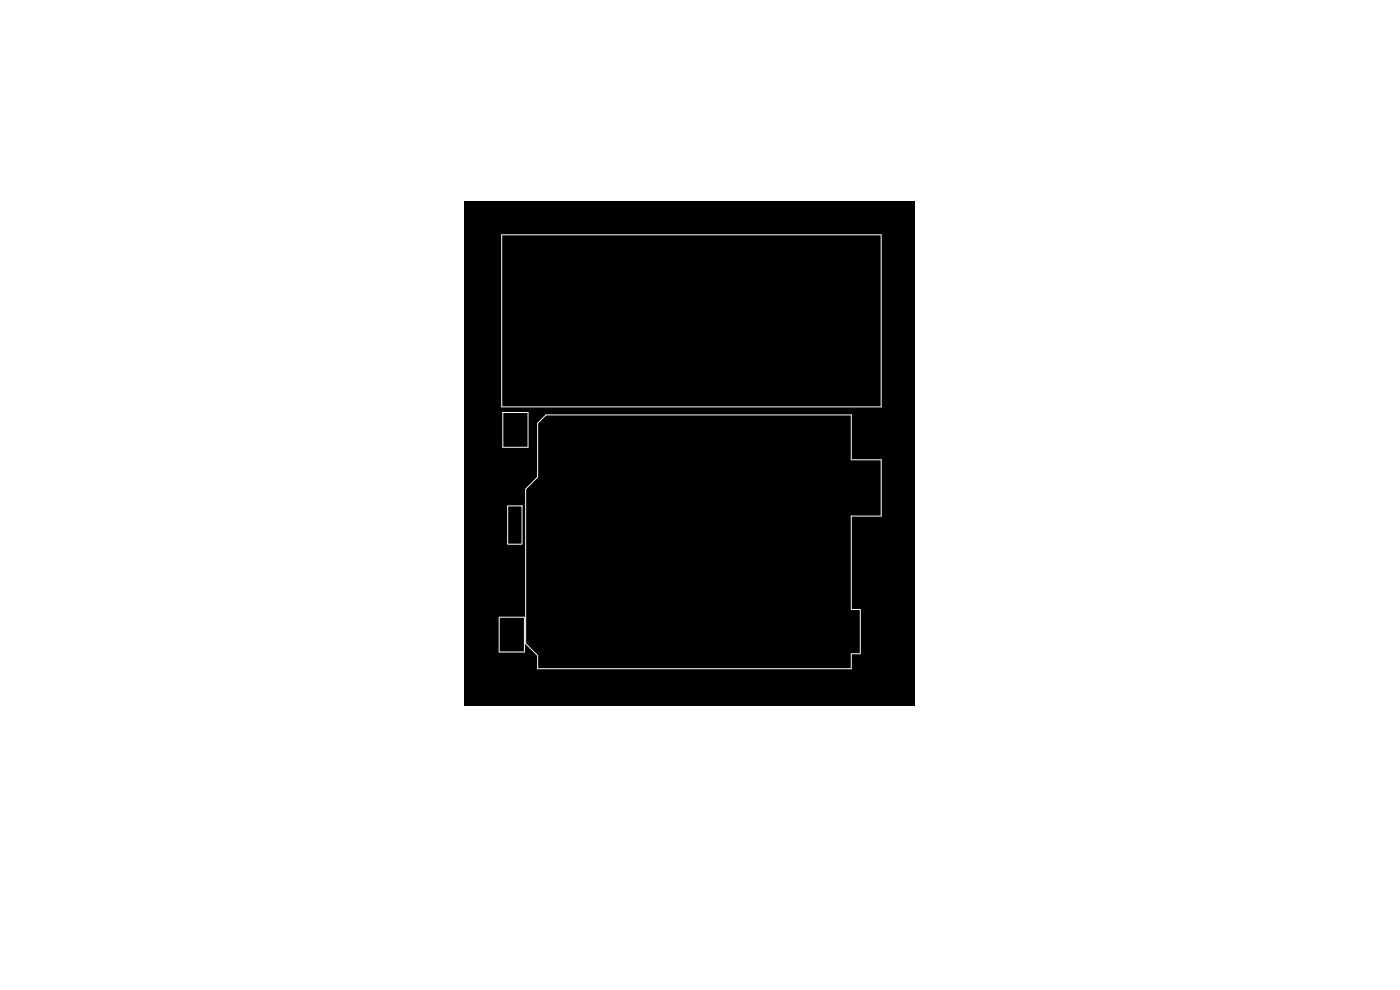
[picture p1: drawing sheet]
<svg xmlns="http://www.w3.org/2000/svg" width="297mm" height="210mm" viewBox="0 0 297 210" stroke-linecap="round" stroke-linejoin="round" font-family="sans-serif">
<path d="M98.4 42.7h95.6v107.1h-95.6z" fill="#000"/>
<path d="M106.4 49.8h80.5v36.5h-80.5zM106.7 87.5h5.3v7.4h-5.3zM114.1 89.8l1.7-1.8h64.8v9.5h6.3v12h-6.3v19.8h1.9v9.4h-1.9v3.2h-66.5v-2.8l-2.6-2.6v-32.7l2.6-2.6zM107.7 107.3h3v8.1h-3zM105.9 130.9h5.4v7.4h-5.4z" fill="none" stroke="#fff" stroke-width=".21"/>
</svg>
